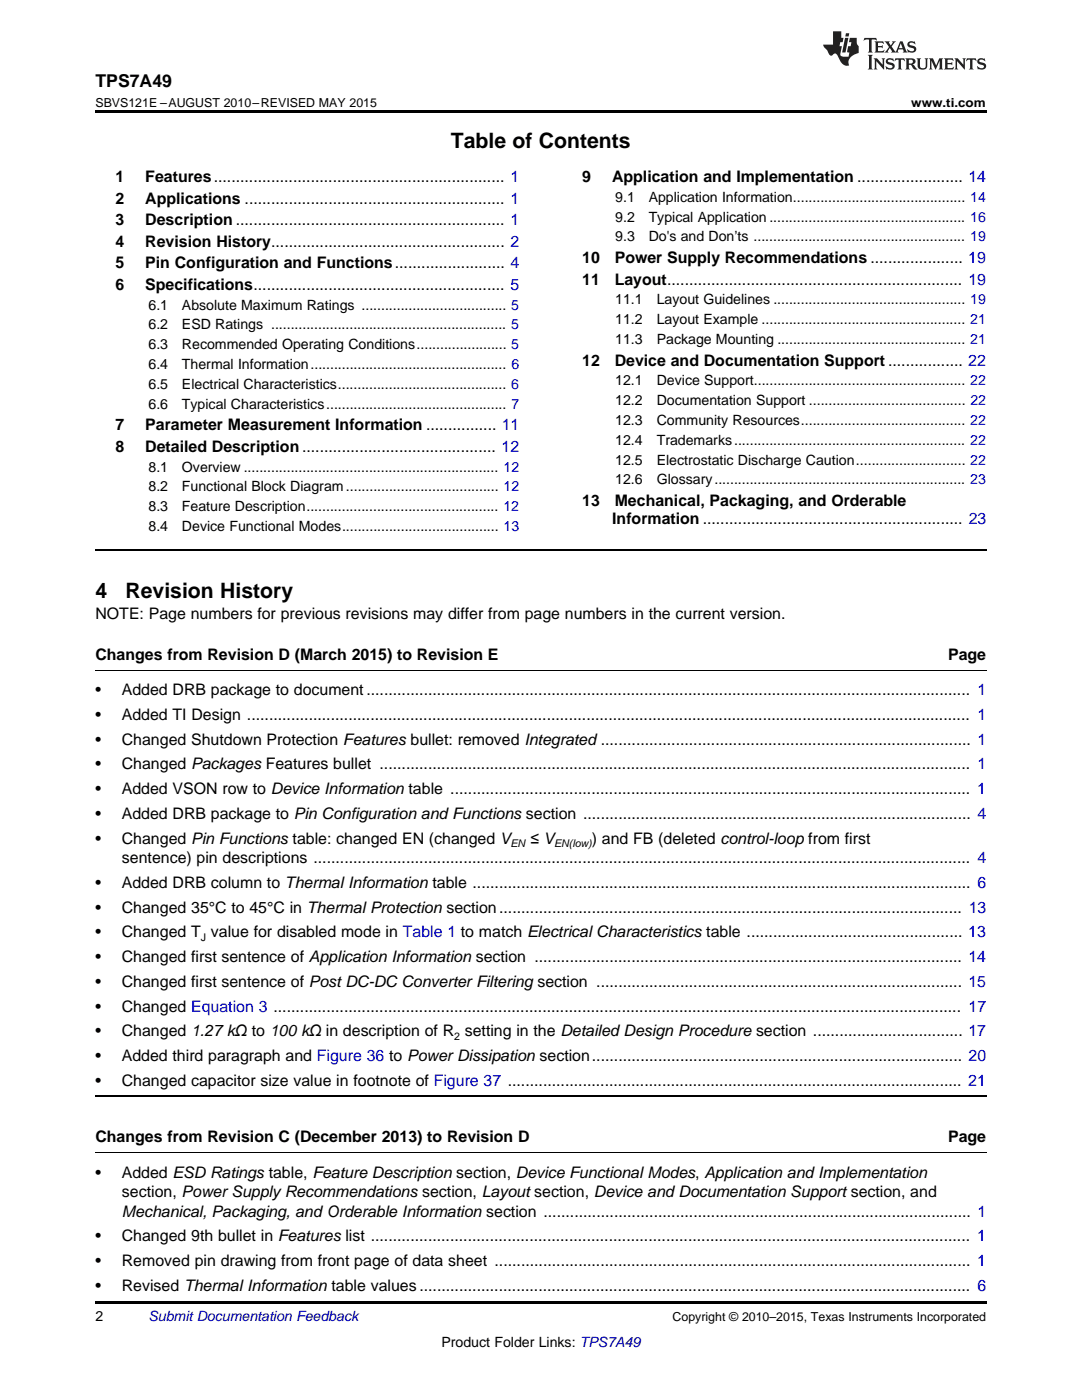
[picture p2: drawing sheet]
<svg xmlns="http://www.w3.org/2000/svg" width="216mm" height="279mm" viewBox="0 0 216 279" stroke-linecap="round" stroke-linejoin="round" font-family="sans-serif">
<defs><g id="words">
<g font-size="4.2">
<text x="90" y="29.6">Table of Contents</text>
<text x="19" y="119.3">4</text>
<text x="25" y="119.3">Revision History</text>
</g>
<text font-size="3.5" x="19" y="17.3">TPS7A49</text>
<g font-size="3.2">
<text x="23" y="36.3">1</text>
<text x="23" y="40.6">2</text>
<text x="29" y="36.3">Features.................................................................. 1</text>
<text x="29" y="40.6">Applications ........................................................... 1</text>
<text x="116.2" y="36.3">9</text>
<text x="122.1" y="36.3">Application and Implementation ........................ 14</text>
<text x="23" y="44.9">3</text>
<text x="29" y="44.9">Description ............................................................. 1</text>
<text x="23" y="49.2">4</text>
<text x="23" y="53.6">5</text>
<text x="29" y="49.2">Revision History..................................................... 2</text>
<text x="29" y="53.6">Pin Configuration and Functions......................... 4</text>
<text x="116.2" y="52.5">10</text>
<text x="122.7" y="52.5">Power Supply Recommendations ..................... 19</text>
<text x="23" y="57.9">6</text>
<text x="29" y="57.9">Specifications......................................................... 5</text>
<text x="116.2" y="56.8">11</text>
<text x="122.7" y="56.8">Layout................................................................... 19</text>
<text x="116.2" y="73">12</text>
<text x="122.7" y="73">Device and Documentation Support ................. 22</text>
<text x="23" y="85.9">7</text>
<text x="29" y="85.9">Parameter Measurement Information ................ 11</text>
<text x="23" y="90.2">8</text>
<text x="29" y="90.2">Detailed Description............................................ 12</text>
<text x="116.2" y="101">13</text>
<text x="122.7" y="101">Mechanical, Packaging, and Orderable</text>
<text x="122.2" y="104.5">Information ........................................................... 23</text>
<text x="19" y="123.6">NOTE: Page numbers for previous revisions may differ from page numbers in the current version.</text>
<text x="19" y="131.7">Changes from Revision D (March 2015) to Revision E</text>
<text x="189.2" y="131.7">Page</text>
<text x="19" y="138.7">•</text>
<text x="19" y="143.7">•</text>
<text x="24.3" y="138.7">Added DRB package to document......................................................................................................................................... 1</text>
<text x="24.3" y="143.7">Added TI Design .................................................................................................................................................................... 1</text>
<text x="19" y="148.6">•</text>
<text x="24.3" y="148.6">Changed Shutdown Protection Features bullet: removed Integrated .................................................................................... 1</text>
<text x="19" y="153.6">•</text>
<text x="24.3" y="153.6">Changed Packages Features bullet ...................................................................................................................................... 1</text>
<text x="19" y="158.5">•</text>
<text x="24.3" y="158.5">Added VSON row to Device Information table ...................................................................................................................... 1</text>
<text x="19" y="163.4">•</text>
<text x="24.3" y="163.4">Added DRB package to Pin Configuration and Functions section ........................................................................................ 4</text>
<text x="19" y="168.4">•</text>
<text x="24.3" y="168.4">Changed Pin Functions table: changed EN (changed V</text>
<text x="24.3" y="172.3">sentence) pin descriptions ..................................................................................................................................................... 4</text>
<text x="105.8" y="168.4">≤ V</text>
<text x="118.1" y="168.4">) and FB (deleted control-loop from first</text>
<text x="19" y="177.2">•</text>
<text x="24.3" y="177.2">Added DRB column to Thermal Information table ................................................................................................................. 6</text>
<text x="19" y="182.1">•</text>
<text x="24.3" y="182.1">Changed 35°C to 45°C in Thermal Protection section......................................................................................................... 13</text>
<text x="19" y="187.1">•</text>
<text x="24.3" y="187.1">Changed T value for disabled mode in Table 1 to match Electrical Characteristics table ................................................. 13</text>
<text x="19" y="192">•</text>
<text x="19" y="197">•</text>
<text x="24.3" y="192">Changed first sentence of Application Information section ................................................................................................. 14</text>
<text x="24.3" y="197">Changed first sentence of Post DC-DC Converter Filtering section ................................................................................... 15</text>
<text x="19" y="201.9">•</text>
<text x="24.3" y="201.9">Changed Equation 3 ............................................................................................................................................................ 17</text>
<text x="19" y="206.8">•</text>
<text x="24.3" y="206.8">Changed 1.27 kΩ to 100 kΩ in description of R setting in the Detailed Design Procedure section .................................. 17</text>
<text x="19" y="211.8">•</text>
<text x="24.3" y="211.8">Added third paragraph and Figure 36 to Power Dissipation section.................................................................................... 20</text>
<text x="19" y="216.7">•</text>
<text x="24.3" y="216.7">Changed capacitor size value in footnote of Figure 37 ....................................................................................................... 21</text>
<text x="19" y="228">Changes from Revision C (December 2013) to Revision D</text>
<text x="189.2" y="228">Page</text>
<text x="19" y="235.1">•</text>
<text x="24.3" y="235.1">Added ESD Ratings table, Feature Description section, Device Functional Modes, Application and Implementation</text>
<text x="24.3" y="238.9">section, Power Supply Recommendations section, Layout section, Device and Documentation Support section, and</text>
<text x="24.3" y="242.8">Mechanical, Packaging, and Orderable Information section ................................................................................................. 1</text>
<text x="19" y="247.8">•</text>
<text x="24.3" y="247.8">Changed 9th bullet in Features list ........................................................................................................................................ 1</text>
<text x="19" y="252.7">•</text>
<text x="19" y="257.6">•</text>
<text x="24.3" y="252.7">Removed pin drawing from front page of data sheet ............................................................................................................ 1</text>
<text x="24.3" y="257.6">Revised Thermal Information table values............................................................................................................................. 6</text>
</g>
<g font-size="2.8">
<text x="122.8" y="40.3">9.1</text>
<text x="129.4" y="40.3">Application Information............................................ 14</text>
<text x="122.8" y="44.2">9.2</text>
<text x="129.4" y="44.2">Typical Application .................................................. 16</text>
<text x="122.8" y="48.2">9.3</text>
<text x="129.4" y="48.2">Do's and Don’ts ...................................................... 19</text>
<text x="29.6" y="61.8">6.1</text>
<text x="29.6" y="65.8">6.2</text>
<text x="36.3" y="61.8">Absolute Maximum Ratings ..................................... 5</text>
<text x="36.3" y="65.8">ESD Ratings ............................................................ 5</text>
<text x="122.8" y="60.7">11.1</text>
<text x="122.8" y="64.7">11.2</text>
<text x="131" y="60.7">Layout Guidelines ................................................. 19</text>
<text x="131" y="64.7">Layout Example .................................................... 21</text>
<text x="29.6" y="69.7">6.3</text>
<text x="36.3" y="69.7">Recommended Operating Conditions....................... 5</text>
<text x="122.8" y="68.7">11.3</text>
<text x="131" y="68.7">Package Mounting ................................................ 21</text>
<text x="29.6" y="73.7">6.4</text>
<text x="29.6" y="77.6">6.5</text>
<text x="36.3" y="73.7">Thermal Information.................................................. 6</text>
<text x="36.3" y="77.6">Electrical Characteristics........................................... 6</text>
<text x="122.8" y="76.9">12.1</text>
<text x="131" y="76.9">Device Support...................................................... 22</text>
<text x="29.6" y="81.6">6.6</text>
<text x="36.3" y="81.6">Typical Characteristics.............................................. 7</text>
<text x="122.8" y="80.9">12.2</text>
<text x="131" y="80.9">Documentation Support ........................................ 22</text>
<text x="122.8" y="84.8">12.3</text>
<text x="122.8" y="88.8">12.4</text>
<text x="131" y="84.8">Community Resources.......................................... 22</text>
<text x="131" y="88.8">Trademarks........................................................... 22</text>
<text x="29.6" y="94.1">8.1</text>
<text x="36.3" y="94.1">Overview ................................................................. 12</text>
<text x="122.8" y="92.7">12.5</text>
<text x="131" y="92.7">Electrostatic Discharge Caution............................ 22</text>
<text x="29.6" y="98.1">8.2</text>
<text x="36.3" y="98.1">Functional Block Diagram....................................... 12</text>
<text x="122.8" y="96.7">12.6</text>
<text x="131" y="96.7">Glossary................................................................ 23</text>
<text x="29.6" y="102">8.3</text>
<text x="29.6" y="106">8.4</text>
<text x="36.3" y="102">Feature Description................................................. 12</text>
<text x="36.3" y="106">Device Functional Modes........................................ 13</text>
<text x="19" y="263.6">2</text>
<text x="88.1" y="268.9">Product Folder Links: TPS7A49</text>
</g>
<text font-size="2.8" fill="#0000c8" x="29.6" y="263.6">Submit Documentation Feedback</text>
<g font-size="2.5">
<text x="19" y="21.4">SBVS121E –AUGUST 2010–REVISED MAY 2015</text>
<text x="181.8" y="21.4">www.ti.com</text>
<text x="134.2" y="263.6">Copyright © 2010–2015, Texas Instruments Incorporated</text>
</g>
<g font-size="2.1">
<text x="101.9" y="169">EN</text>
<text x="110.6" y="169">EN(low)</text>
<text x="40.1" y="187.7">J</text>
<text x="90.6" y="207.5">2</text>
</g>
</g></defs>
<path d="M19 22h177.8v.5h-177.8zM19 259.7h177.8v.5h-177.8z" fill="#000"/>
<path d="M19 133.8h177.8M19 230.1h177.8" fill="none" stroke="#000" stroke-width=".2"/>
<path d="M19 109.7h177.8M19 218.7h177.8" fill="none" stroke="#000" stroke-width=".35"/>
<g fill="#231f20">
<path d="M172.5 7.6l-.1 .5 .4-.2h.6v.1v2.1l-.2 .4h.9l-.2-.4v-2.1l.1-.1h.5l.5 .2-.2-.5zM174.5 8.3l.2 .3v1.5l-.2 .4h1.8l.2-.6a1.04 1.04 0 0 1-1.3 .2v-.7h.6l.3 .2v-.6l-.3 .2h-.6v-.6l.8-.1 .4 .3-.2-.5zM176.5 8.3l.9 1.1-.9 1.1h.8l-.2-.2 .4-.7 .5 .7-.2 .2h1.5l-.2-.2 .2-.4h.9l.1 .4-.2 .2h1l-.3-.3-.7-1.9h-.5l-.9 2-.8-1 .9-1h-.8l.1 .3-.4 .5-.3-.6 .1-.2zM179.7 8.6l.4 1h-.7zM181.3 8.4a.63 .63 0 0 0-.2 .7 .63 .63 0 0 0 .6 .4l.6 .2 .1 .2a.75 .75 0 0 1-.7 .4 .75 .75 0 0 1-.6-.5l.1 .7 .1-.1a1.11 1.11 0 0 0 1.5-.6 1.13 1.13 0 0 0-1.2-.8l-.1-.4a1.04 1.04 0 0 1 1.2 .2l-.2-.5-.2 .1-.4-.2zM173.2 10.9l.2 .4v2.2l-.2 .4h1l-.3-.4v-2.2l.3-.4zM174.3 11.6l.3 .4v1.5l-.3 .4h.8l-.2-.4v-1.3l1.5 1.7v-1.9l.2-.4h-.7l.2 .4v.9l-1.1-1.3zM177 11.8a.62 .62 0 0 0-.2 .7 .62 .62 0 0 0 .6 .4l.6 .1 .1 .3a.76 .76 0 0 1-.7 .3 .76 .76 0 0 1-.7-.4l.2 .7 .1-.1a1.11 1.11 0 0 0 1.5-.6 1.13 1.13 0 0 0-1.2-.8l-.1-.4a1.04 1.04 0 0 1 1.2 .2l-.2-.6-.2 .1-.5-.1zM178.7 11.6l-.2 .6a.61 .61 0 0 1 .8-.3v1.6l-.2 .4h.9l-.2-.4v-1.6a.63 .63 0 0 1 .7 .3l-.1-.6zM180.6 11.6l.3 .4v1.5l-.3 .4h1l-.2-.2-.1-.8 .6 .2a.76 .76 0 0 0 1.2 .7l-1-1a.58 .58 0 0 0 .6-.5 .58 .58 0 0 0-.5-.6zM181.4 11.9h.1a.45 .45 0 0 1 .5 .1 .45 .45 0 0 1 .1 .5l-.8 .2zM182.9 11.6l.2 .2a2.17 2.17 0 0 0 .3 1.9 .99 .99 0 0 0 1.6-.6v-1.1l.2-.4h-.7l.2 .2a1.92 1.92 0 0 1-.2 1.8 .6 .6 0 0 1-.9-.5v-1.1l.2-.4zM185.4 11.6l.2 .4v1.5l-.2 .4h.7l-.2-.4v-1.4l.8 1.8 .8-1.8v1.4l-.2 .4h.9l-.2-.4v-1.5l.2-.4h-.8l-.6 1.5-.6-1.5zM188.4 11.6l.2 .4v1.5l-.2 .4h1.8l.1-.6a1.04 1.04 0 0 1-1.2 .1v-.6h.5l.4 .2v-.6l-.4 .2h-.5v-.7h.8l.3 .3-.1-.6zM190.5 11.6l.2 .4v1.5l-.2 .4h.7l-.2-.4v-1.3l1.5 1.7v-1.9l.2-.4h-.7l.2 .4v.9l-1.1-1.3zM192.9 11.6l-.1 .6a.61 .61 0 0 1 .7-.3l.1 1.6-.3 .4h1l-.3-.4 .1-1.6a.63 .63 0 0 1 .7 .3l-.1-.6zM195.2 11.8a.62 .62 0 0 0-.2 .7 .62 .62 0 0 0 .6 .4l.6 .1 .1 .3a.76 .76 0 0 1-.7 .3 .76 .76 0 0 1-.6-.4l.1 .7 .1-.1a1.11 1.11 0 0 0 1.6-.6 1.13 1.13 0 0 0-1.3-.8l-.1-.4a1.04 1.04 0 0 1 1.2 .2l-.1-.6-.2 .1-.5-.1z"/>
<path d="M166.2 6.3v2.6h-1.9v.4l.8 .9a.91 .91 0 0 0 1 .8 .56 .56 0 0 1 .5-.3 .56 .56 0 0 1 .5 .3l.4 .8a1.53 1.53 0 0 0 1.9 1.2 1.54 1.54 0 0 1 1-2.1l.9-.3v-1.4a1.52 1.52 0 0 1-.4-1.6h-1.3l-.2 .8h.5l-.2 .8h-.5l-.1 1v.2l.4 .1-.2 .8a1.93 1.93 0 0 1-1.6-.3l.3-1.8h-.5l.2-.8h.4l.2-.8h-.4v-1.3zM168.6 7.6l-.6 2.9h.7l.6-2.9zM168.8 6.6l-.1 .7h.6l.2-.7z"/>
</g>
<use href="#words"/>
</svg>
